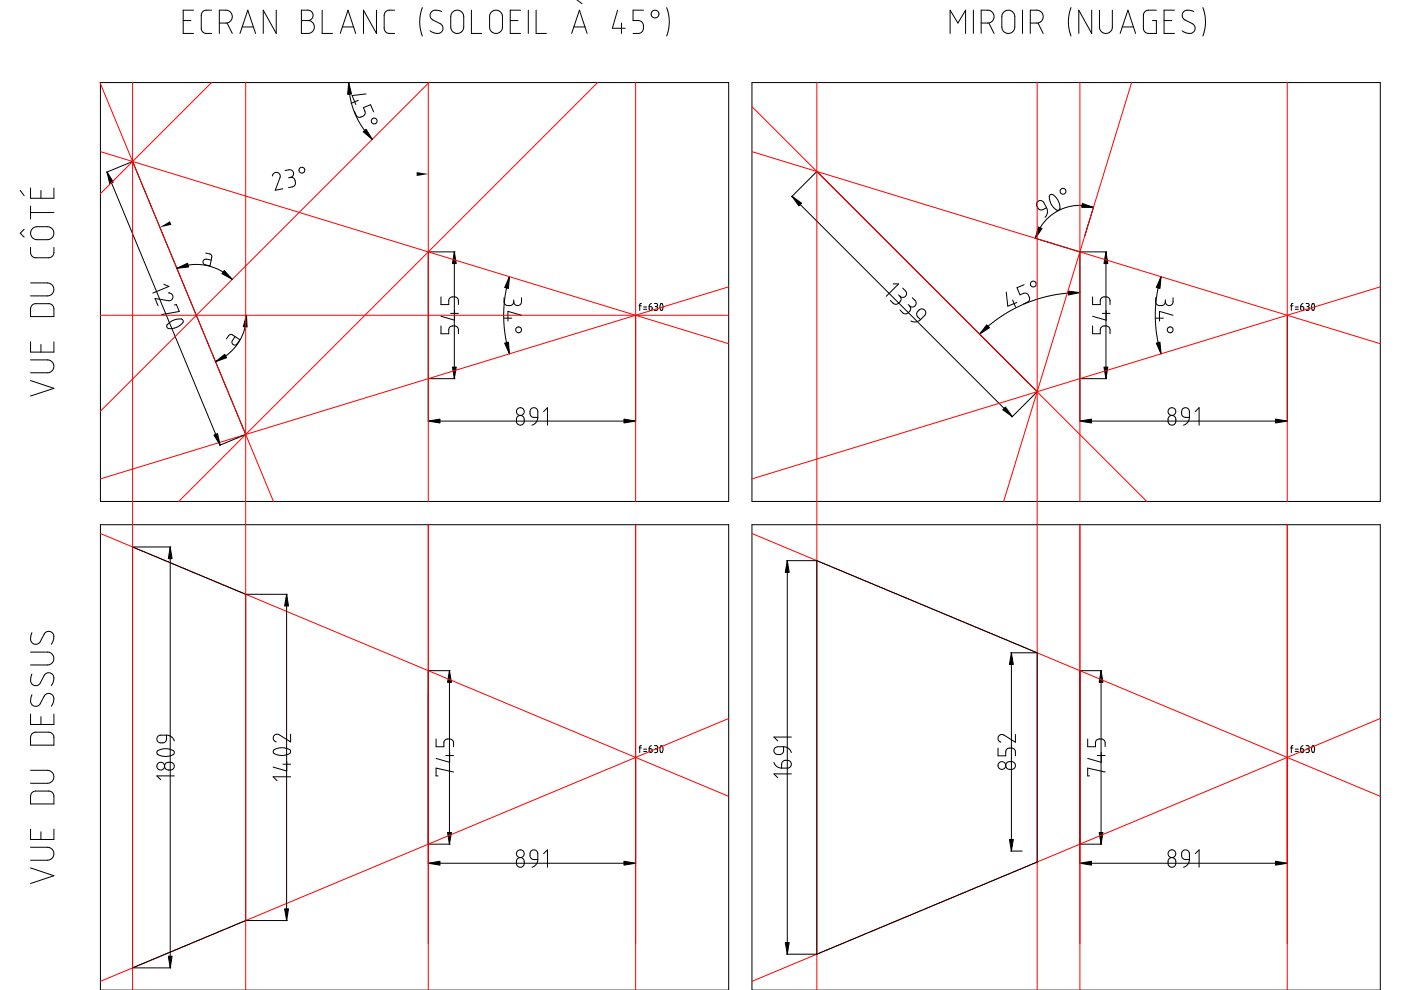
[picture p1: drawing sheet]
<svg xmlns="http://www.w3.org/2000/svg" width="297mm" height="210mm" viewBox="0 0 297 210" stroke-linecap="round" stroke-linejoin="round" font-family="sans-serif">
<g fill="none" stroke="#000" stroke-width=".21">
<path d="M122.3 0l1.1 .8M21.3 17.5h133.2v88.8h-133.2zM38.8 4.4h1.7M41 2.2h-2.2v4.9h2.2M44.9 2.2l-1.6 .1-.4 .3-.2 .5 .1 3.4 .6 .5 1.5 .1M46.5 4.9h1.6l.6-.3 .4-.5 .2-.5-.4-1-.7-.4h-1.7v4.9M48.1 4.9l1.2 2.2M50.9 7.1l1.6-4.9 1.7 4.9M51.4 5.7h2.3M58.6 2.2v4.9l-2.8-4.9v4.9M63.9 2.2h1.8l.6 .7 .1 .5-.2 .5-.5 .4-.4 .1 .8 .2 .5 .9-.1 .9-.7 .6-1.9 .1zM63.9 4.4h1.4"/>
<path d="M68.3 2.2v4.9h2.2M72.1 7.1l1.7-4.9 1.6 4.9M72.6 5.7h2.4M73.9 17.5l.4 3.3 .9 3.1 1.4 2.8 1.1 1.5 1.2 1.3M77.6 19.9l-2.9 .4 .7 1.9M79.8 2.2v4.9l-2.7-4.9v4.9M83.7 2.2l-1.6 .1-.5 .3-.2 .6 .2 3.3 .6 .5 1.5 .1M89.5 1.6l-.4 1.4-.1 1.4 .1 1.7 .4 1.5M93.7 2.4l-.9-.2h-.9l-.5 .4-.2 .8 .4 .7 1.9 1 .2 .3 .2 .8-.2 .4-.4 .4-.7 .1-.6-.1-.8-.5M95.9 2.7l.5-.5h.7l.7 .3 .4 .5 .1 3-.3 .6-.5 .4h-1l-.4-.2-.4-.5-.1-2.9zM99.9 2.2v4.9h2.3M104.1 2.6l.6-.4h.8l.5 .3 .4 .5 .1 3-.3 .6-.5 .4h-1l-.6-.4-.2-.4-.1-2.9z"/>
<path d="M108.2 4.4h1.6M110.4 2.2h-2.2v4.9h2.2M112 2.2v4.9M113.7 2.2v4.9h2.1M121.2 7.1l1.7-4.9 1.6 4.9M121.7 5.7h2.3M130.9 2.2l-1.1 3.8h2.8M131.8 4.9v2.2M136.4 2.2h-2.2v2.2h1.5l.5 .3 .2 .7v.8l-.3 .6-.7 .3h-1.2M141.4 1.6l.4 1.4 .1 1.4-.2 1.9-.3 1.3M159.4 17.5h133.3v88.8h-133.3zM201.4 7.1v-4.9l1.7 2.7 1.6-2.7v4.9"/>
<path d="M206.4 2.2v4.9M208 4.9h1.6l.7-.3 .5-.9-.1-.6-.3-.5-.7-.4h-1.7v4.9M209.7 4.9l1.1 2.2M212.8 2.6l.5-.4h.8l.6 .3 .4 .6v2.9l-.2 .6-.6 .4h-1l-.4-.2-.4-.6-.1-2.8zM216.8 2.2v4.9M218.4 4.9h1.6l.7-.3 .5-.9-.1-.6-.2-.5-.8-.4h-1.7v4.9M220.1 4.9l1.1 2.2M227.1 1.6l-.4 1.4-.2 1.2 .1 1.7 .5 1.7M231.5 2.2v4.9l-2.8-4.9v4.9M233.1 2.2v3.8l.3 .6 .9 .5 1-.3 .5-.7v-3.9M237.5 7.1l1.6-4.9 1.7 4.9M238 5.7h2.3"/>
<path d="M245.2 2.2h-1.9l-.5 .2-.3 .4-.1 3.3 .2 .5 .5 .4 2.1 .1v-2.7h-.9M246.8 4.4h1.7M249 2.2h-2.2v4.9h2.2M253.1 2.4l-1.1-.2-.8 .1-.4 .4-.1 .7 .4 .8 1.9 1 .4 .7-.1 .6-.4 .4-.5 .2-.9-.1-.8-.5M255 1.6l.5 1.5 .1 1.3-.2 1.8-.4 1.4M6.5 39.9v2.1h4.9v-2.1M22.7 36.5l24 57.9M28 34.3l-5.4 2.2M28.1 34.2l24 57.9M57.7 37.3l.2-.4 .4-.3h.5l.4 .2 .2 .7-1 2.8 1.6-.3M60.5 36.2l1.1-.2 .5 .3 .1 .3v.5l-.6 .5M61.6 37.6h.4l.4 .3 .2 1.1-.4 .6-1 .2"/>
<path d="M61.6 37.6l-.4 .1M75.1 23.6l.6 1.1 .4 .2 .4-.1 .6-.2 .3-.4v-.4l-.4-1 1.6-.6 .6 1.5M76 21.3l-1.6 .6M173.1 36.4l-5.3 5.3M173.2 36.4l46.7 46.7M4.3 40.4l.8 1.1M5.1 48.6l-.8 .8 .8 .9M6.5 60h4l.7 .6 .2 .8-.2 .8-.8 .5h-3.9M6.5 52.5l.1 1.5 .4 .5 .5 .2h3l.4-.2 .5-.6v-1.4M6.5 43.7v2.7M6.5 45.1h4.9M6.8 48.5l.9-.4h2.7l.8 .6 .2 .5v.6l-.4 .7-.6 .3h-2.9l-.6-.4-.4-.6v-.6z"/>
<path d="M8.7 40.4v1.6M37.5 56.9l1.6-.6 1.7-.2 3 .2 2.7 .9 1.5 1 1.2 1M43.6 53.7l1 .2 .3 .6-.4 1.9-1.1-.3-.2-.2-.1-.5 .3-.4 1.4 .1M90.8 53.4v26.9M90.9 53.4h5.6M96.3 53.4v26.9M108 58.7l-.9 4.1-.3 3.5 .2 4.3 1 4.4M167.9 41.6l46.7 46.7M219.4 50.5l9.5 2.9M220 42.7l.5-.2 .6 .2 .8 1.3-1 .5-.6-.1-.5-.9v-.4zM221.9 44l.2 1-.5 1.1M222.5 41.4l.3-.2 .4 .1 1 1 .5 1.3v.6l-.2 .3-.3 .1-.3-.1-.8-.9-.6-1.3z"/>
<path d="M229 53.4v26.9M229 53.4h5.6M231.8 44l-1.9-.4h-2.1l-1.7 .4-2 .8-1.6 1.1-1.3 1.4-1.1 1.7-.6 1.5M231.9 43.8l-1.9 6.3M234.5 53.4v26.9M246.2 58.7l-.9 3.9-.4 3.5 .3 4.6 1 4.3M6.5 76.3l4 .1 .7 .5 .2 .8-.2 .8-.8 .5h-3.9M6.5 72.5v2.2h4.9v-2.2M6.8 64.7l.6-.3 3.4 .1 .4 .3 .2 .5v1.8h-4.9v-1.7zM8.7 73v1.7M34.7 60.3l1.1 .4-3.4 1.4M35.6 68.7l.7-.6 1-.4 1.2-.1 .3 .4v.4l-.6 .6-1.3 .6-1.1 .1-.3-.2-.2-.4z"/>
<path d="M35.7 62.1l.5 .1 .4 .4 .1 .5-.2 .4-.7 .3-2.9-.5 .6 1.5M37 64.7l.4-.2 .6 1.5-3.7 .7M49.8 71.4l-.6 .9v.3l.3 .5h.5l.9-1.1-1.6-1-.4-.1-.3 .2-.6 .8M52.3 66.8l-.1 1.5-.4 1.7-1.3 2.7-1.1 1.4-1.1 1.1-1.2 .8-1.4 .7M93.5 69.1v1.7h1.6l.1-1.2 .6-.5 .8 .1 .4 .2 .2 1.4M93.5 62.9v1.7h1.6l.1-1.1 .6-.6h.7l.5 .3 .2 .5v.9M95.5 66.4h1.7M96.4 65.8v2.1l-2.9-.8M106.9 63.1v1.2l.5 .4h1.1l.3-.3 .1-.4M106.9 67.5h1.6M108.9 63.6v.4M110.6 63.1l-.1 1.2-.5 .4-.4 .1-.4-.2-.3-.6"/>
<path d="M110.6 66.8l-2.9-.8v2.1M134.8 66.9v22.5M135.5 64.8h.5M136 64.3l-.4 .3v1.2M136.5 65.6h.6M136.5 65.1h.6M137.6 65l.6 .1 .1 .4a.33 .33 0 0 1-.4 .3 .33 .33 0 0 1-.3-.3zM138.1 64.3l-.4 .3-.1 .4M138.8 64.3l.4 .1a.32 .32 0 0 1 .2 .3 .32 .32 0 0 1-.3 .3M138.9 65h.2M139.1 65l.3 .2v.4l-.2 .2h-.4M140.1 64.5a.43 .43 0 0 1 .4 .1 .43 .43 0 0 1 .1 .4l-.1 .4a.33 .33 0 0 1-.3 .4 .33 .33 0 0 1-.3-.5z"/>
<path d="M189.4 60.2h1.1l-2.6 2.6M190.5 62.5l.3 .3M190.8 62.8l.2 .3v.5l-.8 .9h-.6l-.8-.8M191.4 61.1l.7 .7 .1 .7-.2 .3-.5 .3-.7-.3M192.6 64.6l.2 .3M192.8 64.9l.3 .4-.1 .5-.8 .7h-.6l-.8-.8M193.4 63.1l.7 .7 .1 .8-.6 .5h-.4l-.4-.2M194.5 66.1l.5-.5 .4-.1 .6 .2 .2 .3-.1 .8-.9 1-.8-1zM195.2 67.8l-1 .5-1.1-.2M207.6 70.7l10.5 10.6M213.3 61.9l.4 3 1.9-.8M214.7 63.6l.6 1.5"/>
<path d="M217.1 60.4l-1.5 .6 .6 1.5 .9-.4 .5 .1 .4 .2 .3 .7v.4l-.2 .4-1.1 .5M229 62l-2.7 .1-3 .5-2.8 .6-2.8 1-2.6 1.2-2.7 1.6-2.4 1.8-2.3 2M231.6 69.1v1.7h1.7v-1.2l.7-.5h.6l.5 .3 .2 .4 .1 1M231.6 62.9v1.7h1.7v-1.1l.6-.6h.8l.5 .3 .1 .4 .1 1M233.7 66.4h1.7M234.5 65.8v2.1l-2.9-.8M245 63.1v1.1l.6 .5h.9l.4-.2 .2-.5M245 67.5h1.7M247.1 63.6v.4M248.7 63.1v1.1l-.4 .5-.3 .1-.5-.1-.3-.4-.1-.3M248.7 66.8l-2.9-.8v2.1M272.9 66.9v22.5"/>
<path d="M273.6 64.8h.5M274.1 64.3l-.3 .2v1.3M274.6 65.6h.7M274.6 65.1h.7M275.8 65l.5 .1 .1 .5a.33 .33 0 0 1-.3 .2 .33 .33 0 0 1-.3-.3zM276.3 64.3l-.4 .3-.1 .4M276.9 64.3l.5 .1a.33 .33 0 0 1 .2 .3 .33 .33 0 0 1-.4 .3M277.1 65h.1M277.2 65l.3 .1 .1 .5-.2 .2h-.5M278.3 64.4a.61 .61 0 0 1 .4 .8v.2a.32 .32 0 0 1-.4 .4 .32 .32 0 0 1-.2-.5zM6.5 80.7l4.9 1.6-4.9 1.7M52 92.2l-5.5 2.2"/>
<path d="M90.8 89.3h44M90.8 80.4v9M90.9 80.3h5.6M109.7 88.3l.6-.2 .7 .4 .1 .9-.3 .6-.7 .1-.5-.3-.1-1zM112.6 86.7l.7-.3 .6 .4 .1 .4v1.3h-.9l-.6-.3-.1-1zM114 88.5l-.3 1-.9 .6M115.3 87.3l.8-.9v3.7M219.8 83.1l-5.3 5.3M229 80.4v9M229 89.3h43.9M229 80.3h5.6M247.9 88.3l.6-.2 .7 .4 .1 .9-.3 .6-.7 .1-.5-.3-.2-1z"/>
<path d="M250.8 86.7l.4-.3 .7 .3 .3 .5v1.3h-1l-.5-.3-.2-1.1zM252.2 88.5l-.3 1-1 .6M253.4 87.3l.8-.9v3.7M21.3 111.3h133.2v98.6h-133.2zM28.1 116l24 10v69.2l-24 10zM28.2 116h8M36.1 116v89.2M159.4 111.3h133.3v98.6h-133.3zM166.8 118.9h6.3M166.9 118.9v83.4M173.2 118.9l46.7 19.5v44.4l-46.7 19.5zM6.5 138.3h4l.7 .6 .2 .7-.2 .8-.8 .5-3.9 .1"/>
<path d="M6.8 134.1l-.3 1 .1 .8 .4 .5 .7 .2 .7-.4 1.3-2.1 .6-.2 .6 .1 .4 .4 .1 .6-.1 .9-.4 .7M52.2 126h8.7M60.8 126v69.2M214.3 138.4h5.5M214.4 138.4v42M6.5 151.4v2.2h4.9v-2.2M6.8 147.3l-.3 1 .1 .8 .5 .6 .7 .1 .6-.4 1.2-2.1 .6-.3 .7 .2 .4 .5 .1 .4-.1 .8-.4 .9M6.8 142.9l-.3 1 .1 .8 .5 .6 .7 .1 .6-.4 1.2-2.1 .5-.3 .8 .2 .4 .4 .1 .6-.1 .9-.4 .7M6.9 155.5l.7-.3 3.2 .1 .4 .3 .2 .5v1.9h-4.9v-1.9zM8.7 152v1.6M33.4 159.2l1.2-.4h1l1.1 .3 .3 .5-.2 .4-.7 .3-1.5 .1-1.2-.5-.1-.4zM33.5 156.1l.4-.2h1.4l-.1 1.2-.6 .4-.9-.1-.4-.6z"/>
<path d="M35.3 155.9l.9 .2 .5 .5 .3 .5M58 159l.9-.4h1.4l1.1 .3 .2 .5-.2 .4-.6 .2-1.4 .2-1.3-.4-.2-.5zM61.6 155.7v1.6l-2.5-1.6h-.7l-.4 .3-.1 .5 .2 .5 .4 .3M90.8 142.2v41M90.9 142.2h4.5M92.5 156.7v1.6h1.6l.1-1.2 .3-.3 .4-.1h.8l.3 .3 .2 .4v.9M95.3 142.2v36.8M95.3 159.6v2l-2.8-.8M135.5 158.6h.5M136 158.1l-.4 .2v1.3M136.5 159.3h.6M136.5 158.8h.6"/>
<path d="M137.6 158.7l.6 .1 .1 .5a.33 .33 0 0 1-.4 .3 .33 .33 0 0 1-.3-.4zM138.1 158.1l-.4 .2-.1 .4M138.8 158.1h.4a.34 .34 0 0 1 .2 .4 .34 .34 0 0 1-.3 .2M138.9 158.7h.2M139.1 158.7l.3 .2v.4l-.1 .2-.5 .1M140.1 158.2a.43 .43 0 0 1 .4 .1 .43 .43 0 0 1 .1 .5l-.1 .4a.33 .33 0 0 1-.3 .4 .33 .33 0 0 1-.3-.5zM164.2 158.7l.5-.4h1.4v1.1l-.6 .6-.9-.1-.5-.5zM166.1 158.3l1.1 .4 .6 .9M167.8 156.3h-3.7l.8 .8M211.6 158.6v1.7h1.6l.1-1.1 .3-.5 .4-.1h.7l.4 .3 .2 .4v1M215.3 155.7v1.7l-2.5-1.6h-.8l-.3 .4-.1 .5 .2 .4 .4 .3M229 142.2v41"/>
<path d="M229 142.2h4.6M230.6 156.7v1.6h1.7v-1.1l.4-.4 .4-.1h.7l.4 .4 .1 1.2M233.4 142.2v36.8M233.5 159.6v2l-2.9-.8M273.6 158.6h.5M274.1 158.1l-.3 .2v1.3M274.6 159.3h.7M274.6 158.8h.7M275.8 158.7l.5 .1 .1 .5a.33 .33 0 0 1-.3 .3 .33 .33 0 0 1-.3-.4zM276.3 158.1l-.4 .2-.1 .4M276.9 158.1h.5a.33 .33 0 0 1 .2 .4 .33 .33 0 0 1-.4 .2M277.1 158.7h.1"/>
<path d="M277.2 158.7l.4 .2v.5l-.2 .1-.5 .1M278.3 158.1a.59 .59 0 0 1 .4 .9v.2a.32 .32 0 0 1-.4 .4 .32 .32 0 0 1-.2-.5zM6.5 179.6l3.9 .1 .7 .4 .3 .9-.2 .8-.8 .6h-3.9M6.5 163.3l4 .1 .7 .5 .2 .8-.2 .8-.8 .5-3.9 .1M6.5 175.8v2.2h4.9v-2.2M6.8 168l.6-.3 3.4 .1 .4 .3 .2 .5v1.9h-4.9v-1.9zM8.7 176.4v1.6M35.1 161.9l.5-.3 .9 .1 .4 .5v.6l-.6 .5-1-.1-.4-.6zM37 164.5h-3.7l.8 .8M60 162h1.6M60.8 161.4v2.1l-2.9-.9M61.6 164.7h-3.7l.8 .8"/>
<path d="M90.9 179h4.5M94.5 160.2h1.7M96.2 163.7l-3.7-.8v1.6h.4M134.8 160.7v22.5M164.1 161.6l.6 .9 1 .4M166 161.4l.5-.2 .9 .1 .4 .5-.2 .7-.4 .3-1.5 .1v-1zM167.8 164.1h-3.7l.8 .8M213.5 161.7l.5-.2 .9 .1 .3 .4v.7l-.5 .4h-1l-.4-.6v-.5zM229 179h4.6M232.7 160.2h1.6M234.3 163.7l-3.7-.8v1.6h.4M272.9 160.7v22.5"/>
<path d="M6.5 184l4.9 1.7-4.9 1.6M52.2 195.2h8.7M90.8 183h44M109.7 182.1l.7-.3 .6 .4 .1 1-.3 .5-.6 .2-.6-.4-.1-.9zM112.6 180.4l.7-.2 .6 .3 .1 .4v1.3h-1l-.5-.3-.1-1zM114 182.2l-.3 1-.9 .7M115.3 181l.8-.8v3.7M214.3 180.4h2.4M229 183h43.9M247.9 182l.8-.2 .5 .5 .1 .9-.5 .6h-.6l-.5-.5-.1-.8zM250.8 180.4l.4-.2 .7 .2 .3 .6v1.2h-1l-.5-.3-.2-.4v-.6zM252.2 182.2l-.3 1-1 .7"/>
<path d="M253.4 181l.8-.8v3.7M28.2 205.2h8M166.8 202.3h6.3"/>
<circle cx="138.9" cy="3" r=".83"/>
<circle cx="64" cy="36.1" r=".62"/>
<circle cx="79.3" cy="25.7" r=".62"/>
<circle cx="225.4" cy="40.6" r=".62"/>
<circle cx="110" cy="69.9" r=".62"/>
<circle cx="219.1" cy="60.2" r=".62"/>
<circle cx="248.1" cy="69.9" r=".61"/>
<circle cx="110.3" cy="87.3" r=".82"/>
<circle cx="248.5" cy="87.3" r=".82"/>
<circle cx="34.1" cy="162.4" r=".83"/>
<circle cx="212.4" cy="162.3" r=".82"/>
<circle cx="110.3" cy="181" r=".82"/>
<circle cx="248.5" cy="181" r=".83"/>
</g>
<g fill="#000" stroke="#000" stroke-width=".21">
<path d="M73.9 17.5l.6 2.4-.8 .1zM22.7 36.5l1.3 2.1-.7 .3zM77 27.9l.6-.5 1.3 2.1zM37.5 56.9l2.3-1.1 .2 .8zM47.6 57.4l1.6 1.8-2.1-1.2zM96.3 53.4l.4 2.5h-.8zM108 58.7l-.2 2.5-.8-.2zM167.9 41.6l2 1.5-.5 .6zM220.2 48.1l.7 .4-1.4 2zM229.5 43.1l2.3 .9h-2.5zM234.5 53.4l.4 2.5h-.8zM246.2 58.7l-.3 2.5-.7-.2z"/>
<path d="M45.7 76.7l1.9-1.6 .4 .7zM52.3 66.8l.1 2.5h-.8zM107 72.7l.8-.2 .2 2.5zM209.2 68.9l.6 .6-2.1 1.3zM226.5 61.7l2.5 .3-2.5 .5zM245.2 72.7l.7-.2 .3 2.5zM45.4 92.2l.7-.3 .6 2.5zM90.8 89.3l2.5-.4v.8zM95.9 77.8h.8l-.4 2.5zM132.3 88.9l2.5 .4-2.5 .4zM212.6 86.9l.6-.6 1.4 2zM229 89.3l2.4-.4v.8z"/>
<path d="M234.1 77.8h.8l-.4 2.5zM270.4 88.9l2.5 .4-2.5 .4zM36.1 116l.4 2.4h-.8zM166.9 118.9l.4 2.4h-.8zM60.8 126l.4 2.5h-.9zM214.4 138.4l.4 2.5h-.8zM95.3 142.2l.4 2.5h-.8zM233.4 142.2l.4 2.5h-.8zM94.9 176.5h.8l-.4 2.5zM233 176.5h.8l-.4 2.5zM60.3 192.7h.9l-.4 2.5zM90.8 183l2.5-.4v.8z"/>
<path d="M132.3 182.6l2.5 .4-2.5 .4zM214 178h.8l-.4 2.4zM229 183l2.4-.4v.8zM270.4 182.6l2.5 .4-2.5 .4zM35.7 202.7h.8l-.4 2.5zM166.5 199.8h.8l-.4 2.5z"/>
</g>
<g fill="none" stroke="#f00" stroke-width=".21">
<path d="M21.2 17.5l36.8 88.8M28.1 17.5v192.4M44.9 17.5l-23.6 23.6M52.1 17.5v192.4M90.8 17.5v88.8M91 17.5l-69.7 69.7M126.7 17.5l-88.8 88.8M134.8 17.5v88.8M173.2 17.5v192.4M219.9 17.5v192.4M229 17.5v88.8M239.9 17.5l-27.1 88.8"/>
<path d="M272.9 17.5v88.8M21.3 32.2l133.2 40.7M159.4 22.6l83.7 83.7M159.4 32.2l133.3 40.7M21.3 66.8h133.2M154.5 60.8l-133.2 40.7M292.7 60.8l-133.3 40.7M21.3 113.1l133.2 55.7M90.8 111.3v98.6M134.8 111.3v98.6M159.4 113.1l133.3 55.7M229 111.3v98.6"/>
<path d="M272.9 111.3v98.6M154.5 152.3l-133.2 55.8M292.7 152.3l-133.3 55.8"/>
</g>
<path d="M88.3 36.5l2.5 .4-2.5 .4zM33.9 48.2l2.1-1.3 .3 .8z" fill="#000"/>
</svg>
